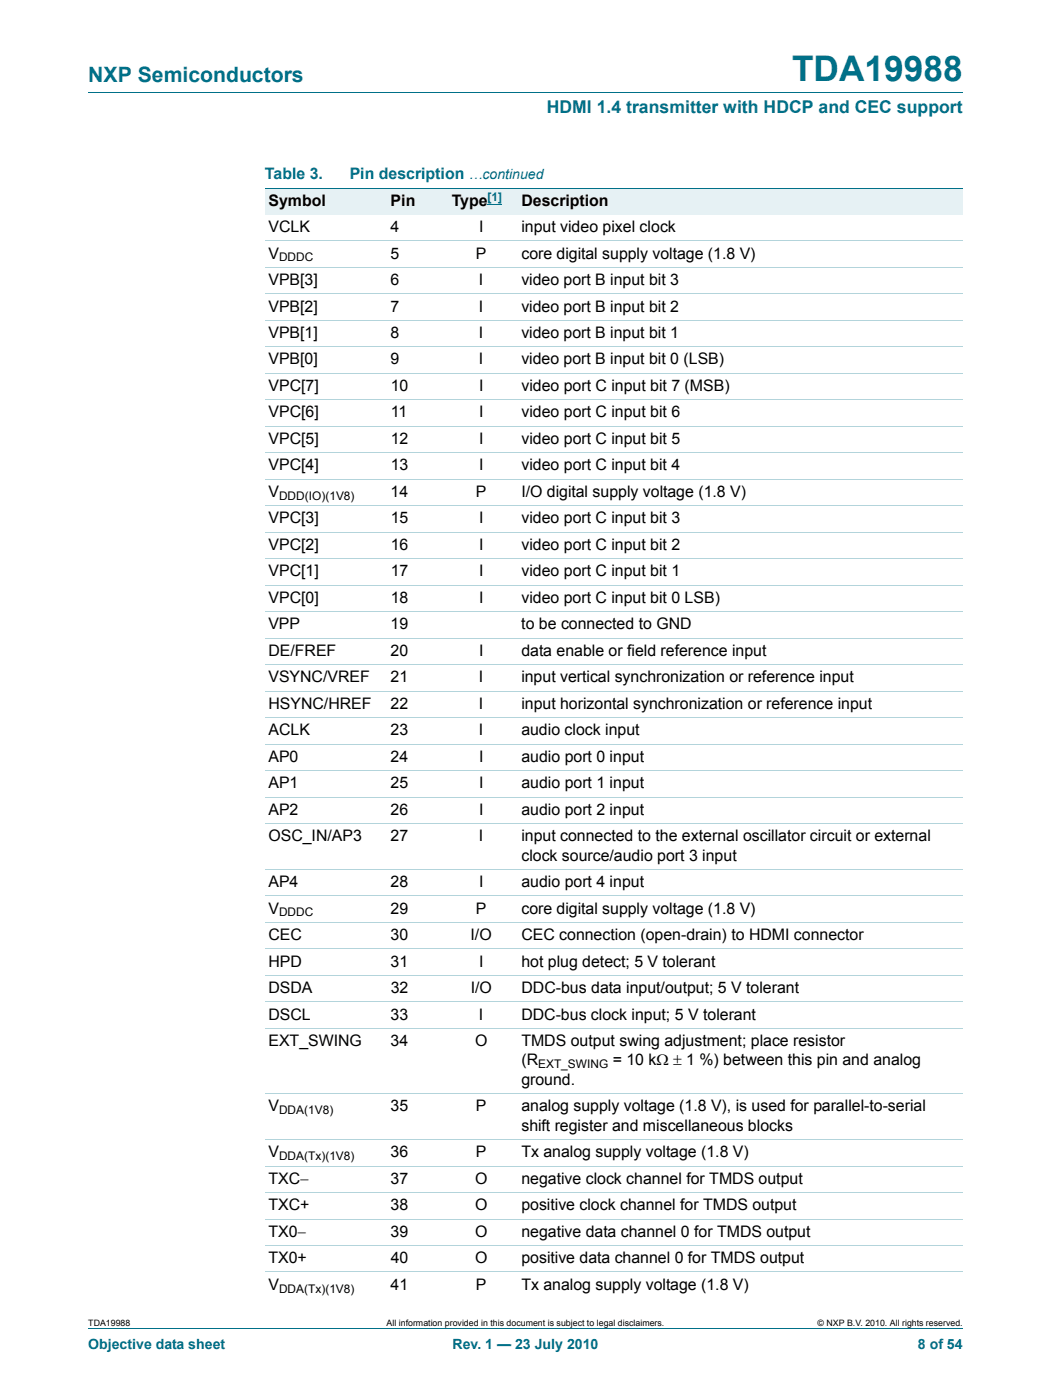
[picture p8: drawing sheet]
<svg xmlns="http://www.w3.org/2000/svg" width="210mm" height="280mm" viewBox="0 0 210 280" stroke-linecap="round" stroke-linejoin="round" font-family="sans-serif">
<defs><g id="words">
<text font-size="7" fill="#007088" x="158.2" y="16.2">TDA19988</text>
<text font-size="4.2" fill="#007088" x="17.6" y="16.4">NXP Semiconductors</text>
<text font-size="3.5" fill="#007088" x="109.2" y="22.6">HDMI 1.4 transmitter with HDCP and CEC support</text>
<g font-size="3.2" fill="#007088">
<text x="52.9" y="35.8">Table 3.</text>
<text x="69.9" y="35.8">Pin description</text>
</g>
<g font-size="3.2">
<text x="53.6" y="41.1">Symbol</text>
<text x="78" y="41.1">Pin</text>
<text x="90.2" y="41.1">Type</text>
<text x="104.1" y="41.1">Description</text>
<text x="53.6" y="46.4">VCLK</text>
<text x="78" y="46.4">4</text>
<text x="95.7" y="46.4">I</text>
<text x="104.1" y="46.4">input video pixel clock</text>
<text x="53.6" y="51.7">V</text>
<text x="78" y="51.7">5</text>
<text x="95.1" y="51.7">P</text>
<text x="104.1" y="51.7">core digital supply voltage (1.8 V)</text>
<text x="53.6" y="57">VPB[3]</text>
<text x="78" y="57">6</text>
<text x="95.7" y="57">I</text>
<text x="104.1" y="57">video port B input bit 3</text>
<text x="53.6" y="62.3">VPB[2]</text>
<text x="78" y="62.3">7</text>
<text x="95.7" y="62.3">I</text>
<text x="104.1" y="62.3">video port B input bit 2</text>
<text x="53.6" y="67.5">VPB[1]</text>
<text x="78" y="67.5">8</text>
<text x="95.7" y="67.5">I</text>
<text x="104.1" y="67.5">video port B input bit 1</text>
<text x="53.6" y="72.8">VPB[0]</text>
<text x="78" y="72.8">9</text>
<text x="95.7" y="72.8">I</text>
<text x="104.1" y="72.8">video port B input bit 0 (LSB)</text>
<text x="53.6" y="78.1">VPC[7]</text>
<text x="53.6" y="83.4">VPC[6]</text>
<text x="78" y="78.1">10</text>
<text x="78" y="83.4">11</text>
<text x="95.7" y="78.1">I</text>
<text x="95.7" y="83.4">I</text>
<text x="104.1" y="78.1">video port C input bit 7 (MSB)</text>
<text x="104.2" y="83.4">video port C input bit 6</text>
<text x="53.6" y="88.7">VPC[5]</text>
<text x="78" y="88.7">12</text>
<text x="95.7" y="88.7">I</text>
<text x="104.2" y="88.7">video port C input bit 5</text>
<text x="53.6" y="94">VPC[4]</text>
<text x="78" y="94">13</text>
<text x="95.7" y="94">I</text>
<text x="104.2" y="94">video port C input bit 4</text>
<text x="53.6" y="99.3">V</text>
<text x="78" y="99.3">14</text>
<text x="95.1" y="99.3">P</text>
<text x="104.1" y="99.3">I/O digital supply voltage (1.8 V)</text>
<text x="53.6" y="104.6">VPC[3]</text>
<text x="78" y="104.6">15</text>
<text x="95.7" y="104.6">I</text>
<text x="104.2" y="104.6">video port C input bit 3</text>
<text x="53.6" y="109.9">VPC[2]</text>
<text x="78" y="109.9">16</text>
<text x="95.7" y="109.9">I</text>
<text x="104.2" y="109.9">video port C input bit 2</text>
<text x="53.6" y="115.2">VPC[1]</text>
<text x="78" y="115.2">17</text>
<text x="95.7" y="115.2">I</text>
<text x="104.2" y="115.2">video port C input bit 1</text>
<text x="53.6" y="120.5">VPC[0]</text>
<text x="53.6" y="125.8">VPP</text>
<text x="78" y="125.8">19</text>
<text x="78" y="120.5">18</text>
<text x="95.7" y="120.5">I</text>
<text x="104.1" y="125.8">to be connected to GND</text>
<text x="104.2" y="120.5">video port C input bit 0 LSB)</text>
<text x="53.6" y="131">DE/FREF</text>
<text x="78" y="131">20</text>
<text x="95.7" y="131">I</text>
<text x="104.1" y="131">data enable or field reference input</text>
<text x="53.6" y="136.3">VSYNC/VREF</text>
<text x="78" y="136.3">21</text>
<text x="95.7" y="136.3">I</text>
<text x="104.1" y="136.3">input vertical synchronization or reference input</text>
<text x="53.6" y="141.6">HSYNC/HREF</text>
<text x="78" y="141.6">22</text>
<text x="95.7" y="141.6">I</text>
<text x="104.1" y="141.6">input horizontal synchronization or reference input</text>
<text x="53.6" y="146.9">ACLK</text>
<text x="78" y="146.9">23</text>
<text x="95.7" y="146.9">I</text>
<text x="104.1" y="146.9">audio clock input</text>
<text x="53.6" y="152.2">AP0</text>
<text x="78" y="152.2">24</text>
<text x="95.7" y="152.2">I</text>
<text x="104.1" y="152.2">audio port 0 input</text>
<text x="53.6" y="157.5">AP1</text>
<text x="78" y="157.5">25</text>
<text x="95.7" y="157.5">I</text>
<text x="104.1" y="157.5">audio port 1 input</text>
<text x="53.6" y="162.8">AP2</text>
<text x="78" y="162.8">26</text>
<text x="95.7" y="162.8">I</text>
<text x="104.1" y="162.8">audio port 2 input</text>
<text x="53.6" y="168.1">OSC_IN/AP3</text>
<text x="78" y="168.1">27</text>
<text x="95.7" y="168.1">I</text>
<text x="104.1" y="168.1">input connected to the external oscillator circuit or external</text>
<text x="104.1" y="172">clock source/audio port 3 input</text>
<text x="53.6" y="177.3">AP4</text>
<text x="78" y="177.3">28</text>
<text x="95.7" y="177.3">I</text>
<text x="104.1" y="177.3">audio port 4 input</text>
<text x="53.6" y="182.6">V</text>
<text x="78" y="182.6">29</text>
<text x="95.1" y="182.6">P</text>
<text x="104.1" y="182.6">core digital supply voltage (1.8 V)</text>
<text x="53.6" y="187.9">CEC</text>
<text x="78" y="187.9">30</text>
<text x="94" y="187.9">I/O</text>
<text x="104.1" y="187.9">CEC connection (open-drain) to HDMI connector</text>
<text x="53.6" y="193.1">HPD</text>
<text x="78" y="193.1">31</text>
<text x="95.7" y="193.1">I</text>
<text x="104.1" y="193.1">hot plug detect; 5 V tolerant</text>
<text x="53.6" y="198.4">DSDA</text>
<text x="53.6" y="203.7">DSCL</text>
<text x="78" y="203.7">33</text>
<text x="78" y="198.4">32</text>
<text x="94" y="198.4">I/O</text>
<text x="95.7" y="203.7">I</text>
<text x="104.1" y="203.7">DDC-bus clock input; 5 V tolerant</text>
<text x="104.1" y="198.4">DDC-bus data input/output; 5 V tolerant</text>
<text x="53.6" y="209">EXT_SWING</text>
<text x="78" y="209">34</text>
<text x="94.9" y="209">O</text>
<text x="104.1" y="209">TMDS output swing adjustment; place resistor</text>
<text x="104.1" y="212.9">(R</text>
<text x="122.4" y="212.9">= 10 kΩ ± 1 %) between this pin and analog</text>
<text x="104.1" y="216.8">ground.</text>
<text x="53.6" y="222.1">V</text>
<text x="78" y="222.1">35</text>
<text x="95.1" y="222.1">P</text>
<text x="104.1" y="222.1">analog supply voltage (1.8 V), is used for parallel-to-serial</text>
<text x="104.1" y="226">shift register and miscellaneous blocks</text>
<text x="53.6" y="231.2">V</text>
<text x="78" y="231.2">36</text>
<text x="95.1" y="231.2">P</text>
<text x="104.1" y="231.2">Tx analog supply voltage (1.8 V)</text>
<text x="53.6" y="236.5">TXC−</text>
<text x="78" y="236.5">37</text>
<text x="94.9" y="236.5">O</text>
<text x="104.1" y="236.5">negative clock channel for TMDS output</text>
<text x="53.6" y="241.8">TXC+</text>
<text x="78" y="241.8">38</text>
<text x="94.9" y="241.8">O</text>
<text x="104.1" y="241.8">positive clock channel for TMDS output</text>
<text x="53.6" y="247.1">TX0−</text>
<text x="78" y="247.1">39</text>
<text x="94.9" y="247.1">O</text>
<text x="104.1" y="247.1">negative data channel 0 for TMDS output</text>
<text x="53.6" y="252.4">TX0+</text>
<text x="53.6" y="257.7">V</text>
<text x="78" y="257.7">41</text>
<text x="78" y="252.4">40</text>
<text x="94.9" y="252.4">O</text>
<text x="95.1" y="257.7">P</text>
<text x="104.1" y="257.7">Tx analog supply voltage (1.8 V)</text>
<text x="104.1" y="252.4">positive data channel 0 for TMDS output</text>
</g>
<g font-size="2.8" fill="#007088">
<text x="93.5" y="35.8">…continued</text>
<text x="17.6" y="269.5">Objective data sheet</text>
<text x="90.4" y="269.5">Rev. 1 — 23 July 2010</text>
<text x="183.3" y="269.5">8 of 54</text>
</g>
<text font-size="2.4" fill="#00f" x="97.4" y="40.1">[1]</text>
<g font-size="2.4">
<text x="55.7" y="52.2">DDDC</text>
<text x="55.7" y="99.9">DDD(IO)(1V8)</text>
<text x="55.7" y="183.1">DDDC</text>
<text x="107.5" y="213.5">EXT_SWING</text>
<text x="55.7" y="222.7">DDA(1V8)</text>
<text x="55.7" y="231.8">DDA(Tx)(1V8)</text>
<text x="55.7" y="258.3">DDA(Tx)(1V8)</text>
</g>
<g font-size="1.8">
<text x="17.6" y="264.9">TDA19988</text>
<text x="77.2" y="264.9">All information provided in this document is subject to legal disclaimers.</text>
<text x="163.3" y="264.9">© NXP B.V. 2010. All rights reserved.</text>
</g>
</g></defs>
<path d="M17.6 18.5h174.7M17.6 265.5h174.7" fill="none" stroke="#007088" stroke-width=".2"/>
<g fill="#e6f1f4">
<path d="M52.9 37.6h24.4v5.3h-24.4z"/>
<path d="M77.3 37.6h12.2v5.3h-12.2z"/>
<path d="M89.5 37.6h13.9v5.3h-13.9z"/>
</g>
<path d="M97.4 40.9h2.9" fill="none" stroke="#00f" stroke-width=".2"/>
<path d="M103.4 37.6h88.9v5.3h-88.9z" fill="#e6f1f4"/>
<path d="M52.9 37.6h139.4" fill="none" stroke="#007088" stroke-width=".2"/>
<g fill="none" stroke="#b3d4db" stroke-width=".2">
<path d="M52.9 48.2h139.4M52.9 53.4h139.4M52.9 58.7h139.4M52.9 64h139.4M52.9 69.3h139.4M52.9 74.6h139.4M52.9 79.9h139.4M52.9 85.2h139.4M52.9 90.5h139.4M52.9 95.8h139.4M52.9 101.1h139.4M52.9 106.4h139.4"/>
<path d="M52.9 111.7h139.4M52.9 116.9h139.4M52.9 122.2h139.4M52.9 127.5h139.4M52.9 132.8h139.4M52.9 138.1h139.4M52.9 143.4h139.4M52.9 148.7h139.4M52.9 154h139.4M52.9 159.3h139.4M52.9 164.6h139.4M52.9 173.7h139.4"/>
<path d="M52.9 179h139.4M52.9 184.3h139.4M52.9 189.6h139.4M52.9 194.9h139.4M52.9 200.2h139.4M52.9 205.5h139.4M52.9 218.5h139.4M52.9 227.7h139.4M52.9 233h139.4M52.9 238.3h139.4M52.9 243.6h139.4M52.9 248.9h139.4"/>
<path d="M52.9 254.2h139.4"/>
</g>
<use href="#words"/>
</svg>
